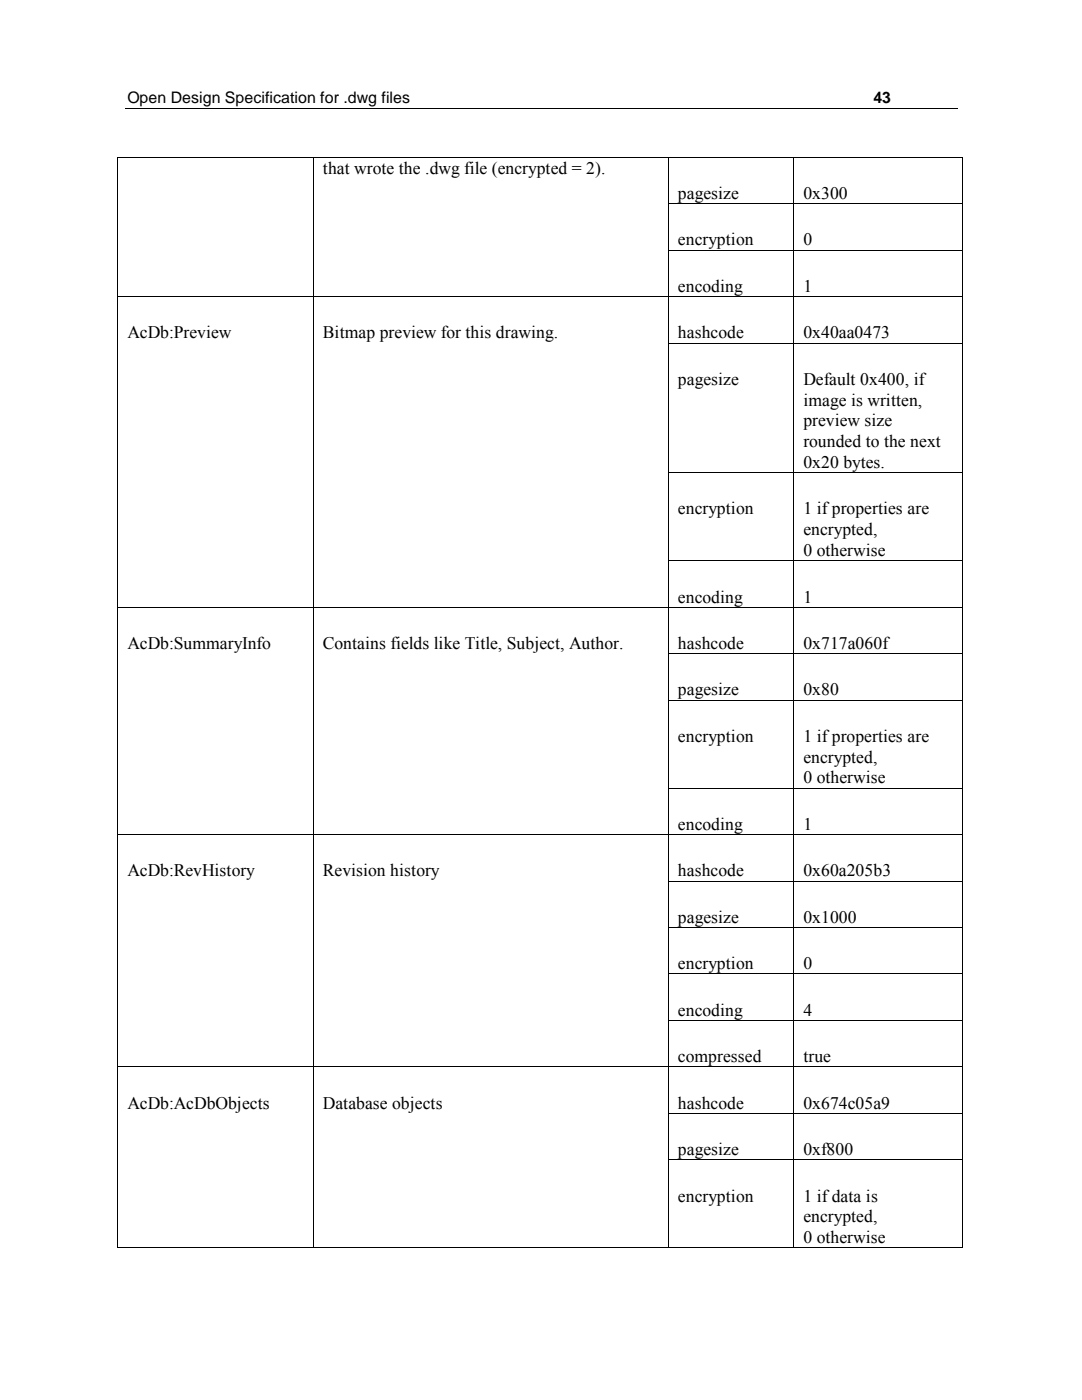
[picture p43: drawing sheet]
<svg xmlns="http://www.w3.org/2000/svg" width="216mm" height="279mm" viewBox="0 0 216 279" stroke-linecap="round" stroke-linejoin="round" font-family="sans-serif">
<defs><g id="words">
<g font-size="3.5">
<text x="64.4" y="34.8">that wrote the .dwg file (encrypted = 2).</text>
<text x="135.3" y="39.7">pagesize</text>
<text x="160.3" y="39.7">0x300</text>
<text x="135.3" y="49">encryption</text>
<text x="160.3" y="49">0</text>
<text x="135.3" y="58.3">encoding</text>
<text x="160.3" y="58.3">1</text>
<text x="25.4" y="67.5">AcDb:Preview</text>
<text x="64.4" y="67.5">Bitmap preview for this drawing.</text>
<text x="135.3" y="67.5">hashcode</text>
<text x="160.3" y="67.5">0x40aa0473</text>
<text x="135.3" y="76.8">pagesize</text>
<text x="160.3" y="76.8">Default 0x400, if</text>
<text x="160.3" y="80.9">image is written,</text>
<text x="160.3" y="85.1">preview size</text>
<text x="160.3" y="89.2">rounded to the next</text>
<text x="160.3" y="93.4">0x20 bytes.</text>
<text x="135.3" y="102.7">encryption</text>
<text x="160.3" y="102.7">1 ifproperties are</text>
<text x="160.3" y="106.8">encrypted,</text>
<text x="160.3" y="111">0 otherwise</text>
<text x="135.3" y="120.2">encoding</text>
<text x="160.3" y="120.2">1</text>
<text x="25.4" y="129.5">AcDb:SummaryInfo</text>
<text x="64.4" y="129.5">Contains fields like Title, Subject, Author.</text>
<text x="135.3" y="129.5">hashcode</text>
<text x="160.3" y="129.5">0x717a060f</text>
<text x="135.3" y="138.8">pagesize</text>
<text x="160.3" y="138.8">0x80</text>
<text x="135.3" y="148.1">encryption</text>
<text x="160.3" y="148.1">1 ifproperties are</text>
<text x="160.3" y="152.2">encrypted,</text>
<text x="160.3" y="156.4">0 otherwise</text>
<text x="135.3" y="165.6">encoding</text>
<text x="160.3" y="165.6">1</text>
<text x="25.4" y="174.9">AcDb:RevHistory</text>
<text x="64.4" y="174.9">Revision history</text>
<text x="135.3" y="174.9">hashcode</text>
<text x="160.3" y="174.9">0x60a205b3</text>
<text x="135.3" y="184.2">pagesize</text>
<text x="160.3" y="184.2">0x1000</text>
<text x="135.3" y="193.4">encryption</text>
<text x="160.3" y="193.4">0</text>
<text x="135.3" y="202.7">encoding</text>
<text x="160.3" y="202.7">4</text>
<text x="135.3" y="212">compressed</text>
<text x="160.3" y="212">true</text>
<text x="25.4" y="221.3">AcDb:AcDbObjects</text>
<text x="64.4" y="221.3">Database objects</text>
<text x="135.3" y="221.3">hashcode</text>
<text x="160.3" y="221.3">0x674c05a9</text>
<text x="135.3" y="230.5">pagesize</text>
<text x="160.3" y="230.5">0xf800</text>
<text x="135.3" y="239.8">encryption</text>
<text x="160.3" y="239.8">1 if data is</text>
<text x="160.3" y="244">encrypted,</text>
<text x="160.3" y="248.1">0 otherwise</text>
</g>
<g font-size="3.2">
<text x="25.4" y="20.5">Open Design Specification for .dwg files</text>
<text x="174.3" y="20.5">43</text>
</g>
</g></defs>
<g fill="none" stroke="#000" stroke-width=".2">
<path d="M23.5 31.5v9.1M23.6 31.4h38.9M24.9 21.6h166.1M62.5 31.5v9.1M62.6 31.4h70.7M133.4 31.5v9.1M133.5 31.4h24.8M158.4 31.5v9.1M158.5 31.4h33.6M192.1 31.5v9.1M23.5 40.7v9.1M23.5 50v9.1"/>
<path d="M23.5 59.3v9.1M23.6 59.2h38.9M62.5 40.7v9.1M62.5 50v9.1M62.5 59.3v9.1M62.6 59.2h70.7M133.4 40.7v9.1M133.4 50v9.1M133.4 59.3v9.1M133.5 40.6h24.8M133.5 49.9h24.8M133.5 59.2h24.8"/>
<path d="M158.4 40.7v9.1M158.4 50v9.1M158.4 59.3v9.1M158.5 40.6h33.6M158.5 49.9h33.6M158.5 59.2h33.6M192.1 40.7v9.1M192.1 50v9.1M192.1 59.3v9.1M23.5 68.5v25.8M62.5 68.5v25.8M133.4 68.5v25.8"/>
<path d="M133.5 68.5h24.8M158.4 68.5v25.8M158.5 68.5h33.6M192.1 68.5v25.8M23.5 94.4v17.4M62.5 94.4v17.4M133.4 94.4v17.4M133.5 94.3h24.8M158.4 94.4v17.4M158.5 94.3h33.6M192.1 94.4v17.4M23.5 112v9.1"/>
<path d="M62.5 112v9.1M133.4 112v9.1M133.5 111.9h24.8M158.4 112v9.1M158.5 111.9h33.6M192.1 112v9.1M23.5 121.3v9.1M23.5 130.5v9.1M23.5 139.8v17.4M23.6 121.2h38.9M62.5 121.3v9.1M62.5 130.5v9.1"/>
<path d="M62.5 139.8v17.4M62.6 121.2h70.7M133.4 121.3v9.1M133.4 130.5v9.1M133.4 139.8v17.4M133.5 121.2h24.8M133.5 130.4h24.8M133.5 139.7h24.8M158.4 121.3v9.1M158.4 130.5v9.1M158.4 139.8v17.4M158.5 121.2h33.6"/>
<path d="M158.5 130.4h33.6M158.5 139.7h33.6M192.1 121.3v9.1M192.1 130.5v9.1M192.1 139.8v17.4M23.5 157.4v9.1M62.5 157.4v9.1M133.4 157.4v9.1M133.5 157.3h24.8M158.4 157.4v9.1M158.5 157.3h33.6M192.1 157.4v9.1"/>
<path d="M23.5 166.6v9.2M23.5 175.9v9.1M23.6 166.6h38.9M62.5 166.6v9.2M62.5 175.9v9.1M62.6 166.6h70.7M133.4 166.6v9.2M133.4 175.9v9.1M133.5 166.6h24.8M133.5 175.8h24.8M158.4 166.6v9.2M158.4 175.9v9.1"/>
<path d="M158.5 166.6h33.6M158.5 175.8h33.6M192.1 166.6v9.2M192.1 175.9v9.1M23.5 185.2v9.1M23.5 194.5v9.1M62.5 185.2v9.1M62.5 194.5v9.1M133.4 185.2v9.1M133.4 194.5v9.1M133.5 185.1h24.8M133.5 194.4h24.8"/>
<path d="M158.4 185.2v9.1M158.4 194.5v9.1M158.5 185.1h33.6M158.5 194.4h33.6M192.1 185.2v9.1M192.1 194.5v9.1M23.5 203.7v9.1M23.5 213v9.1M23.6 212.9h38.9M62.5 203.7v9.1M62.5 213v9.1M62.6 212.9h70.7"/>
<path d="M133.4 203.7v9.1M133.4 213v9.1M133.5 203.6h24.8M133.5 212.9h24.8M158.4 203.7v9.1M158.4 213v9.1M158.5 203.6h33.6M158.5 212.9h33.6M192.1 203.7v9.1M192.1 213v9.1M23.5 222.3v9.1M23.5 231.6v17.4"/>
<path d="M62.5 222.3v9.1M62.5 231.6v17.4M133.4 222.3v9.1M133.4 231.6v17.4M133.5 222.2h24.8M133.5 231.5h24.8M158.4 222.3v9.1M158.4 231.6v17.4M158.5 222.2h33.6M158.5 231.5h33.6M192.1 222.3v9.1M192.1 231.6v17.4"/>
<path d="M23.6 249h38.9M62.6 249h70.7M133.5 249h24.8M158.5 249h33.6"/>
</g>
<g fill="#000">
<path d="M23.4 31.3h.2v.2h-.2z" fill-rule="evenodd"/>
<path d="M23.4 31.3h.2v.2h-.2z" fill-rule="evenodd"/>
<path d="M62.4 31.3h.2v.2h-.2z" fill-rule="evenodd"/>
<path d="M133.3 31.3h.2v.2h-.2z" fill-rule="evenodd"/>
<path d="M158.3 31.3h.2v.2h-.2z" fill-rule="evenodd"/>
<path d="M192.1 31.3h.1v.2h-.1z" fill-rule="evenodd"/>
<path d="M192.1 31.3h.1v.2h-.1z" fill-rule="evenodd"/>
<path d="M23.4 40.6h.2v.1h-.2z" fill-rule="evenodd"/>
<path d="M23.4 49.8h.2v.2h-.2z" fill-rule="evenodd"/>
<path d="M23.4 59.1h.2v.2h-.2z" fill-rule="evenodd"/>
<path d="M62.4 40.6h.2v.1h-.2z" fill-rule="evenodd"/>
<path d="M62.4 49.8h.2v.2h-.2z" fill-rule="evenodd"/>
<path d="M62.4 59.1h.2v.2h-.2z" fill-rule="evenodd"/>
<path d="M133.3 40.6h.2v.1h-.2z" fill-rule="evenodd"/>
<path d="M133.3 49.8h.2v.2h-.2z" fill-rule="evenodd"/>
<path d="M133.3 59.1h.2v.2h-.2z" fill-rule="evenodd"/>
<path d="M158.3 40.6h.2v.1h-.2z" fill-rule="evenodd"/>
<path d="M158.3 49.8h.2v.2h-.2z" fill-rule="evenodd"/>
<path d="M158.3 59.1h.2v.2h-.2z" fill-rule="evenodd"/>
<path d="M192.1 40.6h.1v.1h-.1z" fill-rule="evenodd"/>
<path d="M192.1 49.8h.1v.2h-.1z" fill-rule="evenodd"/>
<path d="M192.1 59.1h.1v.2h-.1z" fill-rule="evenodd"/>
<path d="M23.4 68.4h.2v.1h-.2z" fill-rule="evenodd"/>
<path d="M62.4 68.4h.2v.1h-.2z" fill-rule="evenodd"/>
<path d="M133.3 68.4h.2v.1h-.2z" fill-rule="evenodd"/>
<path d="M158.3 68.4h.2v.1h-.2z" fill-rule="evenodd"/>
<path d="M192.1 68.4h.1v.1h-.1z" fill-rule="evenodd"/>
<path d="M23.4 94.3h.2v.1h-.2z" fill-rule="evenodd"/>
<path d="M62.4 94.3h.2v.1h-.2z" fill-rule="evenodd"/>
<path d="M133.3 94.3h.2v.1h-.2z" fill-rule="evenodd"/>
<path d="M158.3 94.3h.2v.1h-.2z" fill-rule="evenodd"/>
<path d="M192.1 94.3h.1v.1h-.1z" fill-rule="evenodd"/>
<path d="M23.4 111.8h.2v.2h-.2z" fill-rule="evenodd"/>
<path d="M62.4 111.8h.2v.2h-.2z" fill-rule="evenodd"/>
<path d="M133.3 111.8h.2v.2h-.2z" fill-rule="evenodd"/>
<path d="M158.3 111.8h.2v.2h-.2z" fill-rule="evenodd"/>
<path d="M192.1 111.8h.1v.2h-.1z" fill-rule="evenodd"/>
<path d="M23.4 121.1h.2v.2h-.2z" fill-rule="evenodd"/>
<path d="M23.4 130.4h.2v.1h-.2z" fill-rule="evenodd"/>
<path d="M23.4 139.6h.2v.2h-.2z" fill-rule="evenodd"/>
<path d="M62.4 121.1h.2v.2h-.2z" fill-rule="evenodd"/>
<path d="M62.4 130.4h.2v.1h-.2z" fill-rule="evenodd"/>
<path d="M62.4 139.6h.2v.2h-.2z" fill-rule="evenodd"/>
<path d="M133.3 121.1h.2v.2h-.2z" fill-rule="evenodd"/>
<path d="M133.3 130.4h.2v.1h-.2z" fill-rule="evenodd"/>
<path d="M133.3 139.6h.2v.2h-.2z" fill-rule="evenodd"/>
<path d="M158.3 121.1h.2v.2h-.2z" fill-rule="evenodd"/>
<path d="M158.3 130.4h.2v.1h-.2z" fill-rule="evenodd"/>
<path d="M158.3 139.6h.2v.2h-.2z" fill-rule="evenodd"/>
<path d="M192.1 121.1h.1v.2h-.1z" fill-rule="evenodd"/>
<path d="M192.1 130.4h.1v.1h-.1z" fill-rule="evenodd"/>
<path d="M192.1 139.6h.1v.2h-.1z" fill-rule="evenodd"/>
<path d="M23.4 157.2h.2v.2h-.2z" fill-rule="evenodd"/>
<path d="M62.4 157.2h.2v.2h-.2z" fill-rule="evenodd"/>
<path d="M133.3 157.2h.2v.2h-.2z" fill-rule="evenodd"/>
<path d="M158.3 157.2h.2v.2h-.2z" fill-rule="evenodd"/>
<path d="M192.1 157.2h.1v.2h-.1z" fill-rule="evenodd"/>
<path d="M23.4 166.5h.2v.1h-.2z" fill-rule="evenodd"/>
<path d="M23.4 175.8h.2v.1h-.2z" fill-rule="evenodd"/>
<path d="M62.4 166.5h.2v.1h-.2z" fill-rule="evenodd"/>
<path d="M62.4 175.8h.2v.1h-.2z" fill-rule="evenodd"/>
<path d="M133.3 166.5h.2v.1h-.2z" fill-rule="evenodd"/>
<path d="M133.3 175.8h.2v.1h-.2z" fill-rule="evenodd"/>
<path d="M158.3 166.5h.2v.1h-.2z" fill-rule="evenodd"/>
<path d="M158.3 175.8h.2v.1h-.2z" fill-rule="evenodd"/>
<path d="M192.1 166.5h.1v.1h-.1z" fill-rule="evenodd"/>
<path d="M192.1 175.8h.1v.1h-.1z" fill-rule="evenodd"/>
<path d="M23.4 185h.2v.2h-.2z" fill-rule="evenodd"/>
<path d="M23.4 194.3h.2v.2h-.2z" fill-rule="evenodd"/>
<path d="M62.4 185h.2v.2h-.2z" fill-rule="evenodd"/>
<path d="M62.4 194.3h.2v.2h-.2z" fill-rule="evenodd"/>
<path d="M133.3 185h.2v.2h-.2z" fill-rule="evenodd"/>
<path d="M133.3 194.3h.2v.2h-.2z" fill-rule="evenodd"/>
<path d="M158.3 185h.2v.2h-.2z" fill-rule="evenodd"/>
<path d="M158.3 194.3h.2v.2h-.2z" fill-rule="evenodd"/>
<path d="M192.1 185h.1v.2h-.1z" fill-rule="evenodd"/>
<path d="M192.1 194.3h.1v.2h-.1z" fill-rule="evenodd"/>
<path d="M23.4 203.6h.2v.1h-.2z" fill-rule="evenodd"/>
<path d="M23.4 212.8h.2v.2h-.2z" fill-rule="evenodd"/>
<path d="M62.4 203.6h.2v.1h-.2z" fill-rule="evenodd"/>
<path d="M62.4 212.8h.2v.2h-.2z" fill-rule="evenodd"/>
<path d="M133.3 203.6h.2v.1h-.2z" fill-rule="evenodd"/>
<path d="M133.3 212.8h.2v.2h-.2z" fill-rule="evenodd"/>
<path d="M158.3 203.6h.2v.1h-.2z" fill-rule="evenodd"/>
<path d="M158.3 212.8h.2v.2h-.2z" fill-rule="evenodd"/>
<path d="M192.1 203.6h.1v.1h-.1z" fill-rule="evenodd"/>
<path d="M192.1 212.8h.1v.2h-.1z" fill-rule="evenodd"/>
<path d="M23.4 222.1h.2v.2h-.2z" fill-rule="evenodd"/>
<path d="M23.4 231.4h.2v.2h-.2z" fill-rule="evenodd"/>
<path d="M62.4 222.1h.2v.2h-.2z" fill-rule="evenodd"/>
<path d="M62.4 231.4h.2v.2h-.2z" fill-rule="evenodd"/>
<path d="M133.3 222.1h.2v.2h-.2z" fill-rule="evenodd"/>
<path d="M133.3 231.4h.2v.2h-.2z" fill-rule="evenodd"/>
<path d="M158.3 222.1h.2v.2h-.2z" fill-rule="evenodd"/>
<path d="M158.3 231.4h.2v.2h-.2z" fill-rule="evenodd"/>
<path d="M192.1 222.1h.1v.2h-.1z" fill-rule="evenodd"/>
<path d="M192.1 231.4h.1v.2h-.1z" fill-rule="evenodd"/>
<path d="M23.4 249h.2v.1h-.2z" fill-rule="evenodd"/>
<path d="M23.4 249h.2v.1h-.2z" fill-rule="evenodd"/>
<path d="M62.4 249h.2v.1h-.2z" fill-rule="evenodd"/>
<path d="M133.3 249h.2v.1h-.2z" fill-rule="evenodd"/>
<path d="M158.3 249h.2v.1h-.2z" fill-rule="evenodd"/>
<path d="M192.1 249h.1v.1h-.1z" fill-rule="evenodd"/>
<path d="M192.1 249h.1v.1h-.1z" fill-rule="evenodd"/>
</g>
<use href="#words"/>
</svg>
